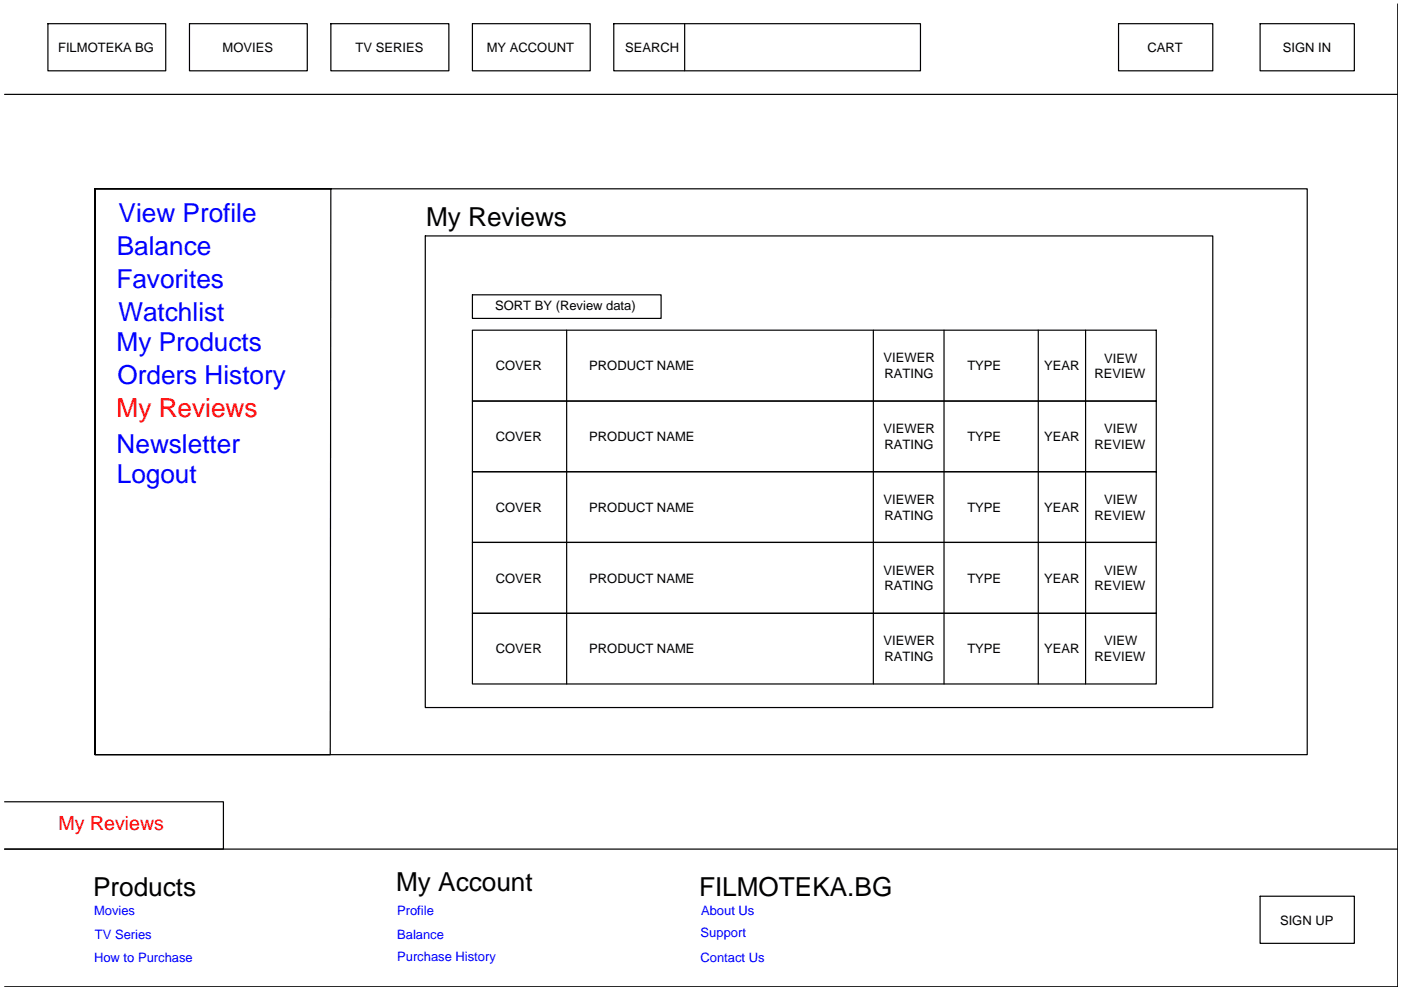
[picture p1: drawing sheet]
<svg xmlns="http://www.w3.org/2000/svg" width="297mm" height="210mm" viewBox="0 0 297 210" stroke-linecap="round" stroke-linejoin="round" font-family="sans-serif">
<defs><g id="words">
<g font-size="5.5" fill="#00f">
<text x="25.1" y="47">View Profile</text>
<text x="24.8" y="54">Balance</text>
<text x="24.7" y="61">Favorites</text>
<text x="25.1" y="68">Watchlist</text>
<text x="24.7" y="74.4">My Products</text>
<text x="24.9" y="81.5">Orders History</text>
<text x="24.7" y="96">Newsletter</text>
<text x="24.8" y="102.4">Logout</text>
</g>
<g font-size="5.5">
<text x="90.3" y="47.9">My Reviews</text>
<text x="19.7" y="189.9">Products</text>
<text x="84" y="188.8">My Account</text>
<text x="148.2" y="189.9">FILMOTEKA.BG</text>
</g>
<text font-size="5.5" fill="#f00" x="24.7" y="88.4">My Reviews</text>
<text font-size="4.1" fill="#f00" x="12.4" y="176.1">My Reviews</text>
<g font-size="2.8">
<text x="12.3" y="11">FILMOTEKA BG</text>
<text x="47.2" y="11">MOVIES</text>
<text x="75.4" y="11">TV SERIES</text>
<text x="103.2" y="11">MY ACCOUNT</text>
<text x="132.5" y="11">SEARCH</text>
<text x="243.3" y="11">CART</text>
<text x="272" y="11">SIGN IN</text>
<text x="105" y="65.7">SORT BY (Review data)</text>
<text x="187.3" y="76.8">VIEWER</text>
<text x="234.1" y="76.9">VIEW</text>
<text x="105.1" y="78.5">COVER</text>
<text x="124.9" y="78.5">PRODUCT NAME</text>
<text x="187.5" y="80.2">RATING</text>
<text x="205.1" y="78.5">TYPE</text>
<text x="221.4" y="78.5">YEAR</text>
<text x="232" y="80.2">REVIEW</text>
<text x="105.1" y="93.5">COVER</text>
<text x="124.9" y="93.5">PRODUCT NAME</text>
<text x="187.3" y="91.8">VIEWER</text>
<text x="187.5" y="95.2">RATING</text>
<text x="205.1" y="93.5">TYPE</text>
<text x="221.4" y="93.5">YEAR</text>
<text x="232" y="95.2">REVIEW</text>
<text x="234.1" y="91.8">VIEW</text>
<text x="187.3" y="106.8">VIEWER</text>
<text x="234.1" y="106.8">VIEW</text>
<text x="105.1" y="108.5">COVER</text>
<text x="124.9" y="108.5">PRODUCT NAME</text>
<text x="187.5" y="110.2">RATING</text>
<text x="205.1" y="108.5">TYPE</text>
<text x="221.4" y="108.5">YEAR</text>
<text x="232" y="110.2">REVIEW</text>
<text x="105.1" y="123.5">COVER</text>
<text x="124.9" y="123.5">PRODUCT NAME</text>
<text x="187.3" y="121.8">VIEWER</text>
<text x="187.5" y="125.2">RATING</text>
<text x="205.1" y="123.5">TYPE</text>
<text x="221.4" y="123.5">YEAR</text>
<text x="232" y="125.2">REVIEW</text>
<text x="234.1" y="121.9">VIEW</text>
<text x="187.3" y="136.8">VIEWER</text>
<text x="234.1" y="136.8">VIEW</text>
<text x="105.1" y="138.5">COVER</text>
<text x="124.9" y="138.5">PRODUCT NAME</text>
<text x="187.5" y="140.2">RATING</text>
<text x="205.1" y="138.5">TYPE</text>
<text x="221.4" y="138.5">YEAR</text>
<text x="232" y="140.2">REVIEW</text>
<text x="271.4" y="196">SIGN UP</text>
</g>
<g font-size="2.8" fill="#00f">
<text x="19.9" y="194">Movies</text>
<text x="84.2" y="194">Profile</text>
<text x="148.6" y="194">About Us</text>
<text x="19.9" y="204">How to Purchase</text>
<text x="20.1" y="199">TV Series</text>
<text x="84.2" y="199">Balance</text>
<text x="84.2" y="203.7">Purchase History</text>
<text x="148.5" y="204">Contact Us</text>
<text x="148.5" y="198.7">Support</text>
</g>
</g></defs>
<!-- layer: 0 -->
<g fill="none" stroke="#000" stroke-width=".25">
<path d="M10.2 5h24.9v10h-24.9zM40.2 5h25v10h-25zM70.1 5h25.1v10h-25.1zM100.2 5h24.9v10h-24.9zM130.1 5h65.1v10h-65.1zM145.2 5v10M237.2 5h19.9v10h-19.9zM267.2 5h19.9v10h-19.9zM1 20h295.3M20.2 40v120h49.8l.1-120h-49.9h257v120h-257zM90.2 50h166.9v100h-166.9zM100.2 70h145v15h-145z"/>
<path d="M100.2 62.5h40v5h-40zM120.1 70v75M185.2 70v75M200.2 70v75M220.1 70v75M230.2 70v75M100.2 85h145v15h-145zM100.2 100h145v15h-145zM100.2 115h145v15h-145zM100.2 130h145v15h-145zM1 170h46.4v10h-46.4h295.3M267.2 190h19.9v10h-19.9z"/>
</g>
<path d="M296.3 .8v208.4h-295.3" fill="none" stroke="#000" stroke-width=".21"/>
<use href="#words"/>
</svg>
